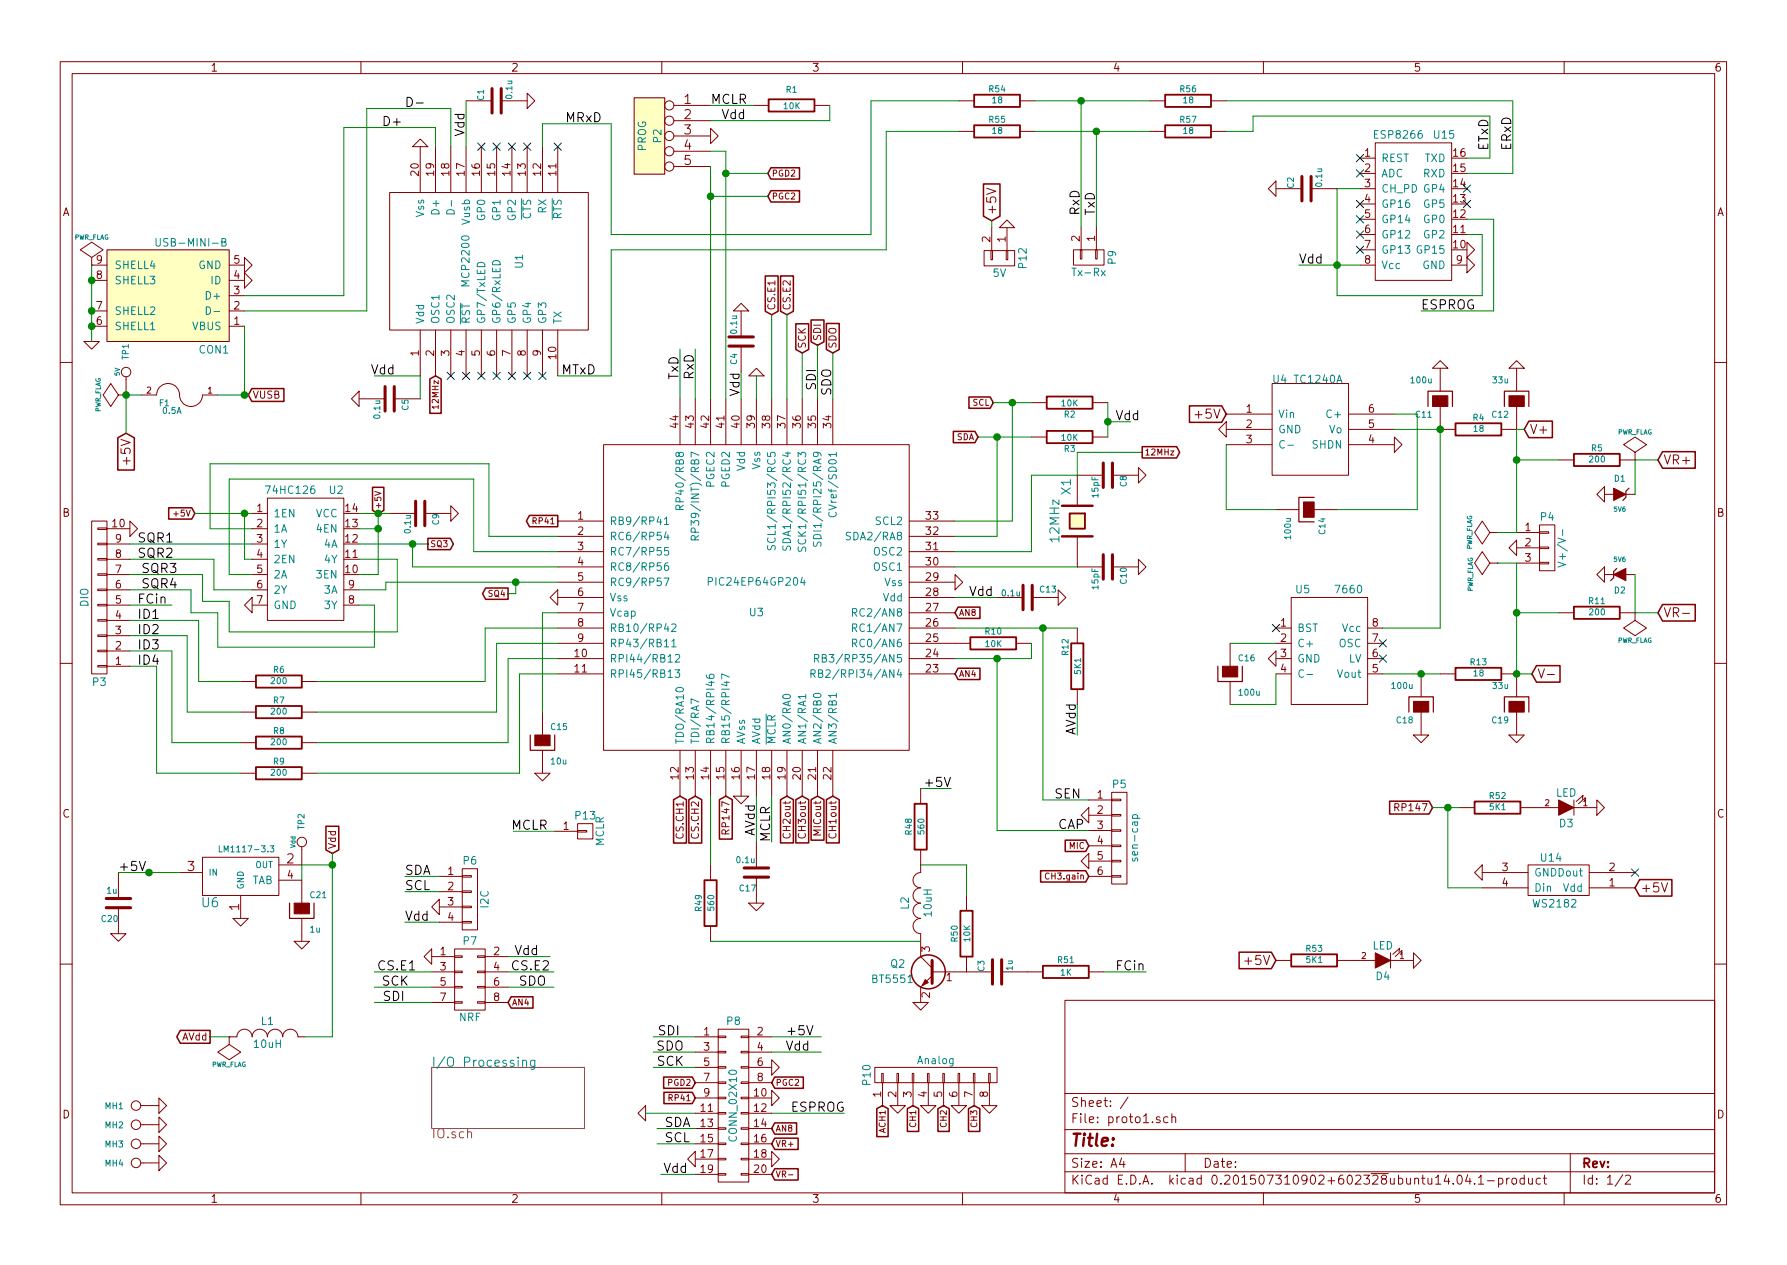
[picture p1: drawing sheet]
<svg xmlns="http://www.w3.org/2000/svg" width="297mm" height="210mm" viewBox="0 0 297 210" stroke-linecap="round" stroke-linejoin="round" font-family="sans-serif">
<defs><g id="words">
<text font-size="2.8" fill="#840000" x="178" y="190.5">Title:</text>
<g font-size="2.1" fill="#840000">
<text x="113.7" y="17.3">1</text>
<text x="113.7" y="19.8">2</text>
<text x="113.7" y="22.3">3</text>
<text x="113.7" y="24.9">4</text>
<text x="113.7" y="27.4">5</text>
<text x="165.6" y="35.8" transform="rotate(-90 165.6 35.8)">+5V</text>
<text x="199.1" y="69.6">+5V</text>
<text x="21.7" y="76.8" transform="rotate(-90 21.7 76.8)">+5V</text>
<text x="254.3" y="72.1">V+</text>
<text x="276.5" y="77.2">VR+</text>
<text x="276.5" y="102.6">VR-</text>
<text x="47.7" y="143.5">2</text>
<text x="31.2" y="144.8">3</text>
<text x="272.7" y="148.3">+5V</text>
<text x="39.8" y="151.3" transform="rotate(-90 39.8 151.3)">1</text>
<text x="207.3" y="160.4">+5V</text>
<text x="178" y="184">Sheet: /</text>
<text x="178" y="186.7">File: proto1.sch</text>
<text x="178" y="196.9">KiCad E.D.A. kicad 0.201507310902+602328ubuntu14.04.1-product</text>
<text x="178" y="194.1">Size: A4</text>
<text x="200" y="194.1">Date:</text>
<text x="263" y="194.1">Rev:</text>
<text x="263" y="196.9">Id: 1/2</text>
</g>
<g font-size="2.1">
<text x="118.1" y="17.3">MCLR</text>
<text x="63.5" y="20.9">D+</text>
<text x="77.2" y="22.7" transform="rotate(-90 77.2 22.7)">Vdd</text>
<text x="94" y="20.3">MRxD</text>
<text x="119.9" y="19.8">Vdd</text>
<text x="247.4" y="25" transform="rotate(-90 247.4 25)">ETxD</text>
<text x="251.2" y="25" transform="rotate(-90 251.2 25)">ERxD</text>
<text x="179.5" y="35.8" transform="rotate(-90 179.5 35.8)">RxD</text>
<text x="182" y="35.8" transform="rotate(-90 182 35.8)">TxD</text>
<text x="215.9" y="43.8">Vdd</text>
<text x="236.2" y="51.4">ESPROG</text>
<text x="61.6" y="62.2">Vdd</text>
<text x="93.3" y="62.2">MTxD</text>
<text x="112.8" y="63.1" transform="rotate(-90 112.8 63.1)">TxD</text>
<text x="115.3" y="63.1" transform="rotate(-90 115.3 63.1)">RxD</text>
<text x="122.9" y="65.9" transform="rotate(-90 122.9 65.9)">Vdd</text>
<text x="135.6" y="64.7" transform="rotate(-90 135.6 64.7)">SDI</text>
<text x="138.2" y="65.8" transform="rotate(-90 138.2 65.8)">SDO</text>
<text x="185.4" y="69.8">Vdd</text>
<text x="22.9" y="90.2">SQR1</text>
<text x="22.9" y="92.7">SQR2</text>
<text x="23.5" y="95.2">SQR3</text>
<text x="22.9" y="100.3">FCin</text>
<text x="23.5" y="97.8">SQR4</text>
<text x="161.1" y="99.1">Vdd</text>
<text x="22.9" y="102.9">ID1</text>
<text x="22.9" y="105.4">ID2</text>
<text x="22.9" y="107.9">ID3</text>
<text x="22.9" y="110.5">ID4</text>
<text x="178.8" y="122.2" transform="rotate(-90 178.8 122.2)">AVdd</text>
<text x="154.3" y="130.8">+5V</text>
<text x="84.9" y="137.9">MCLR</text>
<text x="175.3" y="132.7">SEN</text>
<text x="175.9" y="137.8">CAP</text>
<text x="125.5" y="139.1" transform="rotate(-90 125.5 139.1)">AVdd</text>
<text x="128" y="139.9" transform="rotate(-90 128 139.9)">MCLR</text>
<text x="19.7" y="144.8">+5V</text>
<text x="67.3" y="145.4">SDA</text>
<text x="67.3" y="147.9">SCL</text>
<text x="67.3" y="153">Vdd</text>
<text x="63.1" y="161.3">CS.E1</text>
<text x="85.3" y="161.3">CS.E2</text>
<text x="85.5" y="158.7">Vdd</text>
<text x="185.4" y="161.3">FCin</text>
<text x="63.5" y="163.8">SCK</text>
<text x="63.8" y="166.4">SDI</text>
<text x="86.2" y="163.8">SDO</text>
<text x="109.5" y="172.1">SDI</text>
<text x="131.4" y="172.1">+5V</text>
<text x="109.1" y="174.6">SDO</text>
<text x="109.2" y="177.2">SCK</text>
<text x="130.6" y="174.6">Vdd</text>
<text x="131.4" y="184.8">ESPROG</text>
<text x="110.5" y="187.3">SDA</text>
<text x="110.5" y="189.9">SCL</text>
<text x="110.3" y="194.9">Vdd</text>
</g>
<g font-size="2.1" fill="#008484">
<text x="178" y="82.2" transform="rotate(-90 178 82.2)">X1</text>
<text x="176.1" y="90" transform="rotate(-90 176.1 90)">12MHz</text>
<text x="33.6" y="150.8">U6</text>
<text x="71.8" y="177.3">I/O Processing</text>
</g>
<text font-size="2.1" fill="#848400" x="71.8" y="189.2">IO.sch</text>
<g font-size="1.8" fill="#840000">
<text x="35" y="11.9">1</text>
<text x="85" y="11.9">2</text>
<text x="135" y="11.9">3</text>
<text x="185" y="11.9">4</text>
<text x="235" y="11.9">5</text>
<text x="285" y="11.9">6</text>
<text x="69.6" y="29.2" transform="rotate(-90 69.6 29.2)">20</text>
<text x="72.1" y="29.2" transform="rotate(-90 72.1 29.2)">19</text>
<text x="74.7" y="29.2" transform="rotate(-90 74.7 29.2)">18</text>
<text x="77.2" y="29.2" transform="rotate(-90 77.2 29.2)">17</text>
<text x="79.8" y="29.2" transform="rotate(-90 79.8 29.2)">16</text>
<text x="82.3" y="29.2" transform="rotate(-90 82.3 29.2)">15</text>
<text x="84.8" y="29.2" transform="rotate(-90 84.8 29.2)">14</text>
<text x="87.4" y="29.2" transform="rotate(-90 87.4 29.2)">13</text>
<text x="89.9" y="29.2" transform="rotate(-90 89.9 29.2)">12</text>
<text x="92.5" y="29.2" transform="rotate(-90 92.5 29.2)">11</text>
<text x="226.8" y="26">1</text>
<text x="226.8" y="28.6">2</text>
<text x="241.6" y="28.6">15</text>
<text x="241.6" y="26">16</text>
<text x="10.4" y="35.9">A</text>
<text x="226.8" y="31.1">3</text>
<text x="226.8" y="33.6">4</text>
<text x="241.6" y="33.6">13</text>
<text x="241.6" y="31.1">14</text>
<text x="285.4" y="35.9">A</text>
<text x="164.6" y="40.2" transform="rotate(-90 164.6 40.2)">2</text>
<text x="167.1" y="40.2" transform="rotate(-90 167.1 40.2)">1</text>
<text x="179.5" y="40.1" transform="rotate(-90 179.5 40.1)">2</text>
<text x="182" y="40.1" transform="rotate(-90 182 40.1)">1</text>
<text x="226.8" y="36.2">5</text>
<text x="226.8" y="38.7">6</text>
<text x="226.8" y="41.3">7</text>
<text x="241.6" y="41.3">10</text>
<text x="241.6" y="38.7">11</text>
<text x="241.6" y="36.2">12</text>
<text x="16" y="46.3">8</text>
<text x="16" y="43.8">9</text>
<text x="38.9" y="46.3">4</text>
<text x="38.9" y="43.8">5</text>
<text x="226.8" y="43.8">8</text>
<text x="242.1" y="43.8">9</text>
<text x="16" y="54">6</text>
<text x="16" y="51.4">7</text>
<text x="38.9" y="54">1</text>
<text x="38.9" y="51.4">2</text>
<text x="38.9" y="48.9">3</text>
<text x="69.6" y="59.2" transform="rotate(-90 69.6 59.2)">1</text>
<text x="72.1" y="59.2" transform="rotate(-90 72.1 59.2)">2</text>
<text x="74.7" y="59.2" transform="rotate(-90 74.7 59.2)">3</text>
<text x="77.2" y="59.2" transform="rotate(-90 77.2 59.2)">4</text>
<text x="79.8" y="59.2" transform="rotate(-90 79.8 59.2)">5</text>
<text x="82.3" y="59.2" transform="rotate(-90 82.3 59.2)">6</text>
<text x="84.8" y="59.2" transform="rotate(-90 84.8 59.2)">7</text>
<text x="87.4" y="59.2" transform="rotate(-90 87.4 59.2)">8</text>
<text x="89.9" y="59.2" transform="rotate(-90 89.9 59.2)">9</text>
<text x="92.5" y="59.6" transform="rotate(-90 92.5 59.6)">10</text>
<text x="112.8" y="71.1" transform="rotate(-90 112.8 71.1)">44</text>
<text x="115.3" y="71.1" transform="rotate(-90 115.3 71.1)">43</text>
<text x="117.9" y="71.1" transform="rotate(-90 117.9 71.1)">42</text>
<text x="120.4" y="71.1" transform="rotate(-90 120.4 71.1)">41</text>
<text x="122.9" y="71.1" transform="rotate(-90 122.9 71.1)">40</text>
<text x="125.5" y="71.1" transform="rotate(-90 125.5 71.1)">39</text>
<text x="128" y="71.1" transform="rotate(-90 128 71.1)">38</text>
<text x="130.6" y="71.1" transform="rotate(-90 130.6 71.1)">37</text>
<text x="133.1" y="71.1" transform="rotate(-90 133.1 71.1)">36</text>
<text x="135.6" y="71.1" transform="rotate(-90 135.6 71.1)">35</text>
<text x="138.2" y="71.1" transform="rotate(-90 138.2 71.1)">34</text>
<text x="207.2" y="68.6">1</text>
<text x="207.2" y="71.1">2</text>
<text x="227.5" y="71.1">5</text>
<text x="227.5" y="68.6">6</text>
<text x="207.2" y="73.7">3</text>
<text x="227.5" y="73.7">4</text>
<text x="10.4" y="85.9">B</text>
<text x="18.7" y="87.6">10</text>
<text x="42.7" y="85.1">1</text>
<text x="42.7" y="87.6">2</text>
<text x="57.5" y="87.6">13</text>
<text x="57.5" y="85.1">14</text>
<text x="96" y="86.4">1</text>
<text x="96" y="88.9">2</text>
<text x="154" y="88.9">32</text>
<text x="154" y="86.4">33</text>
<text x="253.5" y="88.3">1</text>
<text x="285.4" y="85.9">B</text>
<text x="19.2" y="95.2">7</text>
<text x="19.2" y="92.7">8</text>
<text x="19.2" y="90.2">9</text>
<text x="42.7" y="90.2">3</text>
<text x="42.7" y="92.7">4</text>
<text x="42.7" y="95.2">5</text>
<text x="57.5" y="95.2">10</text>
<text x="57.5" y="92.7">11</text>
<text x="57.5" y="90.2">12</text>
<text x="96" y="91.4">3</text>
<text x="96" y="94">4</text>
<text x="154" y="94">30</text>
<text x="154" y="91.4">31</text>
<text x="253.5" y="90.8">2</text>
<text x="253.5" y="93.3">3</text>
<text x="19.2" y="100.3">5</text>
<text x="19.2" y="97.8">6</text>
<text x="42.7" y="97.8">6</text>
<text x="42.7" y="100.3">7</text>
<text x="57.9" y="100.3">8</text>
<text x="57.9" y="97.8">9</text>
<text x="96" y="96.5">5</text>
<text x="96" y="99.1">6</text>
<text x="96" y="101.6">7</text>
<text x="154" y="101.6">27</text>
<text x="154" y="99.1">28</text>
<text x="154" y="96.5">29</text>
<text x="19.2" y="107.9">2</text>
<text x="19.2" y="105.4">3</text>
<text x="19.2" y="102.9">4</text>
<text x="96" y="104.1">8</text>
<text x="96" y="106.7">9</text>
<text x="154" y="106.7">25</text>
<text x="154" y="104.1">26</text>
<text x="212.9" y="104.1">1</text>
<text x="212.9" y="106.7">2</text>
<text x="228.1" y="106.7">7</text>
<text x="228.1" y="104.1">8</text>
<text x="19.2" y="110.5">1</text>
<text x="95.6" y="109.2">10</text>
<text x="95.6" y="111.8">11</text>
<text x="154" y="111.8">23</text>
<text x="154" y="109.2">24</text>
<text x="212.9" y="109.2">3</text>
<text x="212.9" y="111.8">4</text>
<text x="228.1" y="111.8">5</text>
<text x="228.1" y="109.2">6</text>
<text x="112.8" y="129.5" transform="rotate(-90 112.8 129.5)">12</text>
<text x="115.3" y="129.5" transform="rotate(-90 115.3 129.5)">13</text>
<text x="117.9" y="129.5" transform="rotate(-90 117.9 129.5)">14</text>
<text x="120.4" y="129.5" transform="rotate(-90 120.4 129.5)">15</text>
<text x="122.9" y="129.5" transform="rotate(-90 122.9 129.5)">16</text>
<text x="125.5" y="129.5" transform="rotate(-90 125.5 129.5)">17</text>
<text x="128" y="129.5" transform="rotate(-90 128 129.5)">18</text>
<text x="130.6" y="129.5" transform="rotate(-90 130.6 129.5)">19</text>
<text x="133.1" y="129.5" transform="rotate(-90 133.1 129.5)">20</text>
<text x="135.6" y="129.5" transform="rotate(-90 135.6 129.5)">21</text>
<text x="138.2" y="129.5" transform="rotate(-90 138.2 129.5)">22</text>
<text x="10.4" y="135.9">C</text>
<text x="93.6" y="137.9">1</text>
<text x="182.4" y="132.7">1</text>
<text x="182.4" y="135.2">2</text>
<text x="182.4" y="137.8">3</text>
<text x="285.4" y="135.9">C</text>
<text x="182.4" y="140.3">4</text>
<text x="182.4" y="142.9">5</text>
<text x="47.8" y="146">4</text>
<text x="74.4" y="145.4">1</text>
<text x="74.4" y="147.9">2</text>
<text x="182.4" y="145.4">6</text>
<text x="249.7" y="144.8">3</text>
<text x="249.7" y="147.3">4</text>
<text x="267.5" y="147.3">1</text>
<text x="267.5" y="144.8">2</text>
<text x="74.4" y="150.5">3</text>
<text x="74.4" y="153">4</text>
<text x="73.2" y="158.7">1</text>
<text x="73.2" y="161.3">3</text>
<text x="82.1" y="158.7">2</text>
<text x="82.1" y="161.3">4</text>
<text x="154.6" y="158.2" transform="rotate(-90 154.6 158.2)">3</text>
<text x="73.2" y="163.8">5</text>
<text x="73.2" y="166.4">7</text>
<text x="82.1" y="163.8">6</text>
<text x="82.1" y="166.4">8</text>
<text x="154.6" y="165.8" transform="rotate(-90 154.6 165.8)">2</text>
<text x="157.3" y="163.1">1</text>
<text x="117" y="172.1">1</text>
<text x="125.9" y="172.1">2</text>
<text x="117" y="174.6">3</text>
<text x="117" y="177.2">5</text>
<text x="117" y="179.7">7</text>
<text x="125.9" y="174.6">4</text>
<text x="125.9" y="177.2">6</text>
<text x="125.9" y="179.7">8</text>
<text x="10.4" y="185.9">D</text>
<text x="116.5" y="184.8">11</text>
<text x="117" y="182.2">9</text>
<text x="125.4" y="182.2">10</text>
<text x="125.4" y="184.8">12</text>
<text x="146.4" y="182.3" transform="rotate(-90 146.4 182.3)">1</text>
<text x="149" y="182.3" transform="rotate(-90 149 182.3)">2</text>
<text x="151.5" y="182.3" transform="rotate(-90 151.5 182.3)">3</text>
<text x="154.1" y="182.3" transform="rotate(-90 154.1 182.3)">4</text>
<text x="156.6" y="182.3" transform="rotate(-90 156.6 182.3)">5</text>
<text x="159.1" y="182.3" transform="rotate(-90 159.1 182.3)">6</text>
<text x="161.7" y="182.3" transform="rotate(-90 161.7 182.3)">7</text>
<text x="164.2" y="182.3" transform="rotate(-90 164.2 182.3)">8</text>
<text x="285.4" y="185.9">D</text>
<text x="116.5" y="187.3">13</text>
<text x="116.5" y="189.9">15</text>
<text x="125.4" y="187.3">14</text>
<text x="125.4" y="189.9">16</text>
<text x="116.5" y="192.4">17</text>
<text x="116.5" y="194.9">19</text>
<text x="125.4" y="194.9">20</text>
<text x="125.4" y="192.4">18</text>
<text x="35" y="199.9">1</text>
<text x="85" y="199.9">2</text>
<text x="135" y="199.9">3</text>
<text x="185" y="199.9">4</text>
<text x="235" y="199.9">5</text>
<text x="285" y="199.9">6</text>
</g>
<g font-size="1.8" fill="#008484">
<text x="109.9" y="23.7" transform="rotate(-90 109.9 23.7)">P2</text>
<text x="228.7" y="23">ESP8266</text>
<text x="238.4" y="23">U15</text>
<text x="107.4" y="25.2" transform="rotate(-90 107.4 25.2)">PROG</text>
<text x="229.6" y="26.9">REST</text>
<text x="229.6" y="29.5">ADC</text>
<text x="236.6" y="29.5">RXD</text>
<text x="236.8" y="26.9">TXD</text>
<text x="73" y="35.3" transform="rotate(-90 73 35.3)">D+</text>
<text x="90.8" y="35.5" transform="rotate(-90 90.8 35.5)">RX</text>
<text x="229.6" y="32">CH_PD GP4</text>
<text x="229.6" y="34.5">GP16</text>
<text x="236.8" y="34.5">GP5</text>
<text x="26.8" y="41">USB-MINI-B</text>
<text x="70.5" y="36.2" transform="rotate(-90 70.5 36.2)">Vss</text>
<text x="78.1" y="37.3" transform="rotate(-90 78.1 37.3)">Vusb</text>
<text x="80.6" y="36.5" transform="rotate(-90 80.6 36.5)">GP0</text>
<text x="83.2" y="36.5" transform="rotate(-90 83.2 36.5)">GP1</text>
<text x="85.7" y="36.5" transform="rotate(-90 85.7 36.5)">GP2</text>
<text x="88.3" y="36.5" transform="rotate(-90 88.3 36.5)">CTS</text>
<text x="93.3" y="36.5" transform="rotate(-90 93.3 36.5)">RTS</text>
<text x="229.6" y="37.1">GP14</text>
<text x="229.6" y="39.6">GP12</text>
<text x="236.8" y="39.6">GP2</text>
<text x="236.8" y="37.1">GP0</text>
<text x="19" y="47.2">SHELL3</text>
<text x="19" y="44.7">SHELL4</text>
<text x="32.9" y="44.7">GND</text>
<text x="35.1" y="47.2">ID</text>
<text x="78" y="47.3" transform="rotate(-90 78 47.3)">MCP2200</text>
<text x="86.9" y="44.5" transform="rotate(-90 86.9 44.5)">U1</text>
<text x="165" y="46">5V</text>
<text x="170.6" y="44.5" transform="rotate(-90 170.6 44.5)">P12</text>
<text x="178.5" y="45.9">Tx-Rx</text>
<text x="185.5" y="43.9" transform="rotate(-90 185.5 43.9)">P9</text>
<text x="229.6" y="42.2">GP13</text>
<text x="229.6" y="44.7">Vcc</text>
<text x="235.8" y="42.2">GP15</text>
<text x="236.3" y="44.7">GND</text>
<text x="19" y="52.3">SHELL2</text>
<text x="34.5" y="49.8">D+</text>
<text x="70.5" y="53.8" transform="rotate(-90 70.5 53.8)">Vdd</text>
<text x="73" y="53.8" transform="rotate(-90 73 53.8)">OSC1</text>
<text x="75.6" y="53.8" transform="rotate(-90 75.6 53.8)">OSC2</text>
<text x="78.1" y="53.8" transform="rotate(-90 78.1 53.8)">RST</text>
<text x="80.6" y="53.8" transform="rotate(-90 80.6 53.8)">GP7/TxLED</text>
<text x="83.2" y="53.8" transform="rotate(-90 83.2 53.8)">GP6/RxLED</text>
<text x="85.7" y="53.8" transform="rotate(-90 85.7 53.8)">GP5</text>
<text x="88.3" y="53.8" transform="rotate(-90 88.3 53.8)">GP4</text>
<text x="90.8" y="53.8" transform="rotate(-90 90.8 53.8)">GP3</text>
<text x="93.3" y="53.8" transform="rotate(-90 93.3 53.8)">TX</text>
<text x="19" y="54.9">SHELL1</text>
<text x="31.9" y="54.9">VBUS</text>
<text x="33.1" y="58.7">CON1</text>
<text x="211.6" y="63.7">U4</text>
<text x="215.3" y="63.7">TC1240A</text>
<text x="212.5" y="69.5">Vin</text>
<text x="220.8" y="69.5">C+</text>
<text x="212.5" y="72">GND</text>
<text x="218.1" y="74.5">SHDN</text>
<text x="220.9" y="72">Vo</text>
<text x="44.5" y="82.1">74HC126</text>
<text x="54.8" y="82.1">U2</text>
<text x="113.7" y="83.4" transform="rotate(-90 113.7 83.4)">RP40/RB8</text>
<text x="118.7" y="80.9" transform="rotate(-90 118.7 80.9)">PGEC2</text>
<text x="121.3" y="80.9" transform="rotate(-90 121.3 80.9)">PGED2</text>
<text x="123.8" y="78.3" transform="rotate(-90 123.8 78.3)">Vdd</text>
<text x="126.4" y="78.1" transform="rotate(-90 126.4 78.1)">Vss</text>
<text x="45.5" y="86">1EN</text>
<text x="45.5" y="88.5">1A</text>
<text x="52.4" y="86">VCC</text>
<text x="52.7" y="88.5">4EN</text>
<text x="101.3" y="87.2">RB9/RP41</text>
<text x="101.3" y="89.8">RC6/RP54</text>
<text x="116.2" y="87.3" transform="rotate(-90 116.2 87.3)">RP39/INT)/RB7</text>
<text x="128.9" y="88.9" transform="rotate(-90 128.9 88.9)">SCL1/RPI53/RC5</text>
<text x="131.4" y="89.1" transform="rotate(-90 131.4 89.1)">SDA1/RPI52/RC4</text>
<text x="134" y="89.1" transform="rotate(-90 134 89.1)">SCK1/RPI51/RC3</text>
<text x="136.5" y="88.3" transform="rotate(-90 136.5 88.3)">SDI1/RPI25/RA9</text>
<text x="139.1" y="84.6" transform="rotate(-90 139.1 84.6)">CVref/SD01</text>
<text x="141.4" y="89.8">SDA2/RA8</text>
<text x="145.6" y="87.2">SCL2</text>
<text x="256.1" y="86.5">P4</text>
<text x="45.5" y="91.1">1Y</text>
<text x="45.5" y="93.6">2EN</text>
<text x="53.9" y="91.1">4A</text>
<text x="54" y="93.6">4Y</text>
<text x="101.3" y="92.3">RC7/RP55</text>
<text x="101.3" y="94.9">RC8/RP56</text>
<text x="145.3" y="94.9">OSC1</text>
<text x="145.3" y="92.3">OSC2</text>
<text x="260.3" y="93.3" transform="rotate(-90 260.3 93.3)">V+/V-</text>
<text x="14.7" y="100.9" transform="rotate(-90 14.7 100.9)">DIO</text>
<text x="45.5" y="96.1">2A</text>
<text x="45.5" y="98.7">2Y</text>
<text x="45.5" y="101.2">GND</text>
<text x="52.7" y="96.1">3EN</text>
<text x="53.9" y="98.7">3A</text>
<text x="54" y="101.2">3Y</text>
<text x="101.3" y="97.4">RC9/RP57</text>
<text x="101.3" y="99.9">Vss</text>
<text x="118.4" y="97.3">PIC24EP64GP204</text>
<text x="146.8" y="99.9">Vdd</text>
<text x="147" y="97.4">Vss</text>
<text x="215.4" y="98.6">U5</text>
<text x="222.2" y="98.6">7660</text>
<text x="101.3" y="102.5">Vcap</text>
<text x="101.3" y="105">RB10/RP42</text>
<text x="101.3" y="107.6">RP43/RB11</text>
<text x="124.6" y="102.4">U3</text>
<text x="142.5" y="107.6">RC0/AN6</text>
<text x="142.5" y="105">RC1/AN7</text>
<text x="142.5" y="102.5">RC2/AN8</text>
<text x="215.6" y="105">BST</text>
<text x="215.6" y="107.6">C+</text>
<text x="222.5" y="107.6">OSC</text>
<text x="223.2" y="105">Vcc</text>
<text x="15.4" y="114">P3</text>
<text x="101.3" y="110.1">RPI44/RB12</text>
<text x="101.3" y="112.6">RPI45/RB13</text>
<text x="137.1" y="112.6">RB2/RPI34/AN4</text>
<text x="137.6" y="110.1">RB3/RP35/AN5</text>
<text x="215.6" y="110.1">GND</text>
<text x="222.4" y="112.6">Vout</text>
<text x="224.1" y="110.1">LV</text>
<text x="113.7" y="123.7" transform="rotate(-90 113.7 123.7)">TDO/RA10</text>
<text x="116.2" y="123.7" transform="rotate(-90 116.2 123.7)">TDI/RA7</text>
<text x="118.7" y="123.7" transform="rotate(-90 118.7 123.7)">RB14/RPI46</text>
<text x="121.3" y="123.7" transform="rotate(-90 121.3 123.7)">RB15/RPI47</text>
<text x="123.8" y="123.7" transform="rotate(-90 123.8 123.7)">AVss</text>
<text x="126.4" y="123.7" transform="rotate(-90 126.4 123.7)">AVdd</text>
<text x="128.9" y="123.7" transform="rotate(-90 128.9 123.7)">MCLR</text>
<text x="131.4" y="123.7" transform="rotate(-90 131.4 123.7)">AN0/RA0</text>
<text x="134" y="123.7" transform="rotate(-90 134 123.7)">AN1/RA1</text>
<text x="136.5" y="123.7" transform="rotate(-90 136.5 123.7)">AN2/RB0</text>
<text x="139.1" y="123.7" transform="rotate(-90 139.1 123.7)">AN3/RB1</text>
<text x="185" y="131">P5</text>
<text x="95.7" y="136.2">P13</text>
<text x="258.6" y="132.4">LED</text>
<text x="259.2" y="137.5">D3</text>
<text x="77" y="143.7">P6</text>
<text x="100.4" y="140.7" transform="rotate(-90 100.4 140.7)">MCLR</text>
<text x="189.2" y="142.6" transform="rotate(-90 189.2 142.6)">sen-cap</text>
<text x="256.2" y="143.2">U14</text>
<text x="41.7" y="146.9">TAB</text>
<text x="255" y="145.7">GNDDout</text>
<text x="255" y="148.2">Din</text>
<text x="259.8" y="148.2">Vdd</text>
<text x="81.2" y="150.8" transform="rotate(-90 81.2 150.8)">I2C</text>
<text x="151.1" y="151.1" transform="rotate(-90 151.1 151.1)">L2</text>
<text x="154.9" y="152.2" transform="rotate(-90 154.9 152.2)">10uH</text>
<text x="255" y="150.8">WS2182</text>
<text x="77" y="157">P7</text>
<text x="148.1" y="160.8">Q2</text>
<text x="228.1" y="157.8">LED</text>
<text x="145.2" y="163.4">BT5551</text>
<text x="228.8" y="162.9">D4</text>
<text x="43.4" y="170.4">L1</text>
<text x="76.3" y="169.7">NRF</text>
<text x="120.9" y="170.4">P8</text>
<text x="42.3" y="174.2">10uH</text>
<text x="152.6" y="176.9">Analog</text>
<text x="144.7" y="180.3" transform="rotate(-90 144.7 180.3)">P10</text>
<text x="122.5" y="189.4" transform="rotate(-90 122.5 189.4)">CONN_02X10</text>
</g>
<g font-size="1.7" fill="#840000">
<text x="128.9" y="51.6" transform="rotate(-90 128.9 51.6)">CS.E1</text>
<text x="131.4" y="51.6" transform="rotate(-90 131.4 51.6)">CS.E2</text>
<text x="133.9" y="57.9" transform="rotate(-90 133.9 57.9)">SCK</text>
<text x="136.5" y="56.7" transform="rotate(-90 136.5 56.7)">SDI</text>
<text x="139" y="57.9" transform="rotate(-90 139 57.9)">SDO</text>
<text x="42" y="66.2">VUSB</text>
<text x="232.3" y="134.8">RP147</text>
<text x="55.8" y="141.1" transform="rotate(-90 55.8 141.1)">Vdd</text>
<text x="113.6" y="139.2" transform="rotate(-90 113.6 139.2)">CS.CH1</text>
<text x="116.2" y="139.2" transform="rotate(-90 116.2 139.2)">CS.CH2</text>
<text x="121.2" y="138.1" transform="rotate(-90 121.2 138.1)">RP147</text>
<text x="131.4" y="139" transform="rotate(-90 131.4 139)">CH2out</text>
<text x="133.9" y="139" transform="rotate(-90 133.9 139)">CH3out</text>
<text x="136.5" y="138.7" transform="rotate(-90 136.5 138.7)">MICout</text>
<text x="139" y="139" transform="rotate(-90 139 139)">CH1out</text>
<text x="30.2" y="172.9">AVdd</text>
</g>
<g font-size="1.4" fill="#008484">
<text x="80.4" y="16.7" transform="rotate(-90 80.4 16.7)">C1</text>
<text x="85.1" y="16.3" transform="rotate(-90 85.1 16.3)">0.1u</text>
<text x="130.7" y="15.4">R1</text>
<text x="164.4" y="15.3">R54</text>
<text x="165" y="17.2">18</text>
<text x="196.2" y="15.3">R56</text>
<text x="196.7" y="17.2">18</text>
<text x="130.3" y="18.1">10K</text>
<text x="164.4" y="20.4">R55</text>
<text x="165" y="22.2">18</text>
<text x="196.2" y="20.4">R57</text>
<text x="196.7" y="22.2">18</text>
<text x="215.1" y="31.3" transform="rotate(-90 215.1 31.3)">C2</text>
<text x="219.8" y="30.9" transform="rotate(-90 219.8 30.9)">0.1u</text>
<text x="21.4" y="59.7" transform="rotate(-90 21.4 59.7)">TP1</text>
<text x="122.5" y="55.4" transform="rotate(-90 122.5 55.4)">0.1u</text>
<text x="122.5" y="60.5" transform="rotate(-90 122.5 60.5)">C4</text>
<text x="234.6" y="63.7">100u</text>
<text x="248.2" y="63.7">33u</text>
<text x="26.5" y="67.5">F1</text>
<text x="27.1" y="68.8">0.5A</text>
<text x="63.2" y="69.5" transform="rotate(-90 63.2 69.5)">0.1u</text>
<text x="67.9" y="68.2" transform="rotate(-90 67.9 68.2)">C5</text>
<text x="176.5" y="67.5">10K</text>
<text x="176.9" y="69.4">R2</text>
<text x="235.4" y="69.4">C11</text>
<text x="244.9" y="69.9">R4</text>
<text x="245" y="71.8">18</text>
<text x="248.1" y="69.4">C12</text>
<text x="176.5" y="73.2">10K</text>
<text x="176.9" y="75.1">R3</text>
<text x="264.3" y="76.9">200</text>
<text x="264.5" y="75">R5</text>
<text x="182.6" y="82.6" transform="rotate(-90 182.6 82.6)">15pF</text>
<text x="187.3" y="80.9" transform="rotate(-90 187.3 80.9)">C8</text>
<text x="268.4" y="80.1">D1</text>
<text x="68.3" y="88.5" transform="rotate(-90 68.3 88.5)">0.1u</text>
<text x="73" y="87.2" transform="rotate(-90 73 87.2)">C9</text>
<text x="214.6" y="89.5" transform="rotate(-90 214.6 89.5)">100u</text>
<text x="220.3" y="88.7" transform="rotate(-90 220.3 88.7)">C14</text>
<text x="166.6" y="99.1">0.1u</text>
<text x="172.9" y="98.5">C13</text>
<text x="182.6" y="97.9" transform="rotate(-90 182.6 97.9)">15pF</text>
<text x="187.3" y="97" transform="rotate(-90 187.3 97)">C10</text>
<text x="264.1" y="100.4">R11</text>
<text x="268.4" y="98.6">D2</text>
<text x="163.8" y="105.5">R10</text>
<text x="163.8" y="107.5">10K</text>
<text x="264.3" y="102.3">200</text>
<text x="45.2" y="113.7">200</text>
<text x="45.5" y="111.8">R6</text>
<text x="177.6" y="108.9" transform="rotate(-90 177.6 108.9)">R12</text>
<text x="179.7" y="112" transform="rotate(-90 179.7 112)">5K1</text>
<text x="205.9" y="109.9">C16</text>
<text x="244.4" y="110.6">R13</text>
<text x="245" y="112.4">18</text>
<text x="45.2" y="118.8">200</text>
<text x="45.5" y="116.9">R7</text>
<text x="206" y="115.6">100u</text>
<text x="231.4" y="114.5">100u</text>
<text x="248.2" y="114.5">33u</text>
<text x="45.2" y="123.8">200</text>
<text x="45.5" y="122">R8</text>
<text x="91.6" y="121.3">C15</text>
<text x="232.2" y="120.2">C18</text>
<text x="248.1" y="120.2">C19</text>
<text x="45.2" y="128.9">200</text>
<text x="45.5" y="127.1">R9</text>
<text x="91.6" y="127">10u</text>
<text x="50.6" y="137.8" transform="rotate(-90 50.6 137.8)">TP2</text>
<text x="247.6" y="132.8">R52</text>
<text x="247.6" y="134.6">5K1</text>
<text x="37.1" y="141.7">LM1117-3.3</text>
<text x="122.5" y="143.5">0.1u</text>
<text x="151.6" y="138.7" transform="rotate(-90 151.6 138.7)">R48</text>
<text x="153.6" y="138.6" transform="rotate(-90 153.6 138.6)">560</text>
<text x="17.8" y="148.5">1u</text>
<text x="34.7" y="145.5">IN</text>
<text x="40.5" y="147.8" transform="rotate(-90 40.5 147.8)">GND</text>
<text x="42.3" y="144.3">OUT</text>
<text x="51.6" y="149.3">C21</text>
<text x="123" y="148.2">C17</text>
<text x="16.9" y="153.2">C20</text>
<text x="51.6" y="155">1u</text>
<text x="116.6" y="151.4" transform="rotate(-90 116.6 151.4)">R49</text>
<text x="118.7" y="151.3" transform="rotate(-90 118.7 151.3)">560</text>
<text x="159.2" y="156.5" transform="rotate(-90 159.2 156.5)">R50</text>
<text x="161.3" y="156.5" transform="rotate(-90 161.3 156.5)">10K</text>
<text x="163.6" y="161.4" transform="rotate(-90 163.6 161.4)">C3</text>
<text x="168.3" y="161.3" transform="rotate(-90 168.3 161.3)">1u</text>
<text x="175.9" y="160.1">R51</text>
<text x="217.1" y="158.2">R53</text>
<text x="217.2" y="160">5K1</text>
<text x="176.3" y="162.1">1K</text>
<text x="17.5" y="184.3">MH1</text>
<text x="17.5" y="187.5">MH2</text>
<text x="17.5" y="190.7">MH3</text>
<text x="17.5" y="193.9">MH4</text>
</g>
<g font-size="1.4" fill="#840000">
<text x="128.3" y="29.3">PGD2</text>
<text x="128.3" y="33.1">PGC2</text>
<text x="24.4" y="65.4">2</text>
<text x="34.5" y="65.4">1</text>
<text x="72.9" y="67.6" transform="rotate(-90 72.9 67.6)">12MHz</text>
<text x="161.6" y="67.4">SCL</text>
<text x="158.9" y="73.1">SDA</text>
<text x="190.3" y="75.7">12MHz</text>
<text x="29.2" y="85.8">+5V</text>
<text x="63.4" y="84.7" transform="rotate(-90 63.4 84.7)">+5V</text>
<text x="88.8" y="87.1">RP41</text>
<text x="71.5" y="90.9">SQ3</text>
<text x="81.2" y="99.2">SQ4</text>
<text x="159.4" y="102.4">AN8</text>
<text x="159.4" y="112.5">AN4</text>
<text x="256.8" y="134">2</text>
<text x="263.1" y="134">1</text>
<text x="177.7" y="141.1">MIC</text>
<text x="174.2" y="146.2">CH3.gain</text>
<text x="226.3" y="159.4">2</text>
<text x="232.7" y="159.4">1</text>
<text x="85.1" y="167.1">AN4</text>
<text x="111" y="180.5">PGD2</text>
<text x="111.4" y="183">RP41</text>
<text x="128.9" y="180.5">PGC2</text>
<text x="128.9" y="188.1">AN8</text>
<text x="128.9" y="190.6">VR+</text>
<text x="147.2" y="188.3" transform="rotate(-90 147.2 188.3)">ACH1</text>
<text x="152.3" y="187.2" transform="rotate(-90 152.3 187.2)">CH1</text>
<text x="157.4" y="187.2" transform="rotate(-90 157.4 187.2)">CH2</text>
<text x="162.4" y="187.2" transform="rotate(-90 162.4 187.2)">CH3</text>
<text x="128.9" y="195.7">VR-</text>
</g>
<g font-size="1.1" fill="#008484">
<text x="12.3" y="39.8">PWR_FLAG</text>
<text x="19.9" y="62.5" transform="rotate(-90 19.9 62.5)">5V</text>
<text x="16.7" y="68.6" transform="rotate(-90 16.7 68.6)">PWR_FLAG</text>
<text x="268.8" y="72.2">PWR_FLAG</text>
<text x="268.3" y="85">5V6</text>
<text x="244.7" y="91.5" transform="rotate(-90 244.7 91.5)">PWR_FLAG</text>
<text x="268.3" y="93.4">5V6</text>
<text x="244.8" y="98.4" transform="rotate(-90 244.8 98.4)">PWR_FLAG</text>
<text x="268.8" y="106.8">PWR_FLAG</text>
<text x="49.1" y="140.9" transform="rotate(-90 49.1 140.9)">Vdd</text>
<text x="35.1" y="177.3">PWR_FLAG</text>
</g>
</g></defs>
<g fill="none" stroke="#840000" stroke-width=".17">
<path d="M10 10.3h277v189.9h-277zM12 12.2h273v186.1h-273zM60 10.3v1.9M77.5 16.8h4.3M83.3 16.8h4.3M87.6 15.5l1.3 1.3-1.3 1.2zM105.4 16.3h5.1v12.7h-5.1zM110 10.3v1.9M112 17.5h6.1M125.2 17.5h2.6M135.4 17.5h2.5M159.4 16.8h2.5"/>
<path d="M160 10.3v1.9M169.5 16.8h2.6M191.1 16.8h2.6M201.3 16.8h2.5M210 10.3v1.9M260 10.3v1.9M64.8 32h33v22.9h-33zM68.6 24.4l1.2-1.3 1.3 1.3zM69.8 24.4v7.6M72.4 24.4v7.6M74.9 24.4v7.6M77.5 24.4v7.6"/>
<path d="M80 24.4v7.6M82.5 24.4v7.6M85.1 24.4v7.6M87.6 24.4v7.6M90.2 24.4v7.6M92.7 24.4v7.6M112 20.1h6.1M112 22.6h6.1M112 25.1h6.1M112 27.7h6.1M118.1 21.3l1.3 1.3-1.3 1.3zM159.4 21.8h2.5"/>
<path d="M164.8 37.8v3.9M166.1 37.8l1.3-1.2 1.3 1.2zM167.4 37.8v3.9M169.5 21.8h2.6M179.7 37.7v3.8M182.2 37.7v3.8M191.1 21.8h2.6M201.3 21.8h2.5M210.8 31.4l1.3-1.3v2.5zM212.1 31.4h4.3M217.9 31.4h4.3M226.1 26.3h2.5"/>
<path d="M226.1 28.8h2.5M226.1 31.4h2.5M226.1 33.9h2.5M226.1 36.4h2.5M226.1 39h2.5M228.6 23.7h12.7v22.9h-12.7zM14 56.8h2.5l-1.3 1.2zM15.2 44.1h.1M15.2 42.8l1.9-1.3-1.9-1.2-1.9 1.2 1.9 1.3v1.3M15.2 44.1h2.6M15.2 54.2h2.6M15.2 51.7h2.6"/>
<path d="M15.2 46.6h2.6M17.8 41.5h20.3v15.3h-20.3zM38.1 44.1h2.5M38.1 54.2h2.5M38.1 51.7h2.5M38.1 49.1h2.5M38.1 46.6h2.5M40.6 42.8l1.3 1.3-1.3 1.2zM40.6 45.3l1.3 1.3-1.3 1.3zM69.8 54.9v7.6M72.4 54.9v7.6M74.9 54.9v7.6"/>
<path d="M77.5 54.9v7.6M80 54.9v7.6M82.5 54.9v7.6M85.1 54.9v7.6M87.6 54.9v7.6M90.2 54.9v7.6M92.7 54.9v7.6M121.9 51.7l1.3-1.3 1.3 1.3zM123.2 51.7v4.3M123.2 57.5v4.3M163.6 41.7h5.1v2.5h-5.1zM164.7 41.7h.3v1.5h-.3z"/>
<path d="M167.3 41.7h.2v1.5h-.2zM178.4 41.5h5.1v2.6h-5.1zM179.6 41.5h.2v1.5h-.2zM182.1 41.5h.3v1.5h-.3zM226.1 41.5h2.5M226.1 44.1h2.5M241.3 44.1h2.5M243.8 42.8l1.3 1.3-1.3 1.2zM243.8 40.3l1.3 1.2-1.3 1.3zM10 60.2h2M19.7 65.7l-1.3-2-1.3 2 1.3 1.9 1.3-1.9h1.3M21 65.7h.1"/>
<path d="M21 62.6v3.1M23.5 65.7h2.5a1.93 1.93 0 0 1 2.1-1.9 1.93 1.93 0 0 1 1.8 2.2 1.91 1.91 0 0 0 2 1.6 1.91 1.91 0 0 0 1.8-1.9h2.5M58.4 66.3l1.3-1.3v2.6zM59.7 66.3h4.3M65.5 66.3h4.3M100.3 73.9h50.8v50.8h-50.8zM113 66.3v7.6M115.6 66.3v7.6M118.1 66.3v7.6M120.6 66.3v7.6M123.2 66.3v7.6M124.5 62.5l1.2-1.3 1.3 1.3z"/>
<path d="M125.7 66.3v7.6M128.3 66.3v7.6M130.8 66.3v7.6M133.3 66.3v7.6M135.9 66.3v7.6M138.4 66.3v7.6M171.4 72.6h2.6M171.4 66.9h2.6M181.6 72.6h2.5M181.6 66.9h2.5M183.4 79h-4.3v5.1M184.9 79h4.3"/>
<path d="M189.2 77.7l1.3 1.3-1.3 1.3zM202.6 71.4l1.2-1.3v2.5zM203.8 68.8h7.7M203.8 71.4h7.7M203.8 73.9h7.7M211.5 63.7h12.7v15.3h-12.7zM224.2 68.8h7.6M224.2 71.4h7.6M224.2 73.9h7.6M231.8 72.6l1.2 1.3-1.2 1.3zM238.1 61.2l1.3-1.3 1.3 1.3zM239.4 67.6v3.8h2.5"/>
<path d="M239.4 61.2v3.8M250.8 61.2l1.3-1.3 1.3 1.3zM252.1 67.6v3.8h-2.5M252.1 61.2v3.8M259.1 76.4h2.5M269.2 76.4h2.6M271.8 76.4h.1M271.8 75.2l1.9-1.3-1.9-1.3-1.9 1.3 1.9 1.3v1.2M285 60.2h2M15.2 86.6h2.6v25.4h-2.6zM16.3 87.8h1.5v.2h-1.5zM16.3 90.3h1.5v.2h-1.5z"/>
<path d="M16.3 92.8h1.5v.3h-1.5zM16.3 95.4h1.5v.2h-1.5zM16.3 97.9h1.5v.3h-1.5zM17.8 98h3.8M17.8 95.5h3.8M17.8 93h3.8M17.8 90.4h3.8M17.8 87.9h3.8M21.6 86.6l1.3 1.3-1.3 1.2zM41.9 85.3h2.5M41.9 98h2.5M41.9 95.5h2.5"/>
<path d="M41.9 93h2.5M41.9 90.4h2.5M41.9 87.9h2.5M44.4 82.8h12.7v20.3h-12.7zM57.1 98h2.6M64.8 85.3h4.3M70.6 85.3h4.3M74.9 84.1l1.3 1.2-1.3 1.3zM91.4 99.3l1.3-1.3v2.6zM92.7 99.3h7.6M92.7 86.6h7.6M92.7 89.1h7.6"/>
<path d="M92.7 91.7h7.6M92.7 94.2h7.6M92.7 96.8h7.6M151.1 99.3h7.6M151.1 86.6h7.6M151.1 89.1h7.6M151.1 91.7h7.6M151.1 94.2h7.6M151.1 96.8h7.6M158.7 95.5l1.3 1.3-1.3 1.2zM165.7 99.3h4.4M171.6 99.3h4.3"/>
<path d="M175.9 98l1.3 1.3-1.3 1.3zM179.1 89.1v5.1h4.3M184.9 94.2h4.3M189.2 93l1.3 1.2-1.3 1.3zM212.1 84.7h3.8M214.6 99.3h12.7v17.8h-12.7zM218.4 84.7h3.8M247.6 88.5l-1.2-1.9-1.3 1.9 1.3 1.9 1.2-1.9h1.3M247.6 93.6l-1.2-1.9-1.3 1.9 1.3 1.9 1.2-1.9h1.3M248.9 88.5h.1M248.9 93.6h.1M250.8 91.1l1.3-1.3v2.5z"/>
<path d="M252.1 88.5h3.8M252.1 91.1h3.8M252.1 93.6h3.8M255.9 93.5h1.5v.2h-1.5zM255.9 90.9h1.5v.3h-1.5zM255.9 88.4h1.5v.2h-1.5zM255.9 87.2h2.5v7.7h-2.5zM265.4 82.2l1.3-1.3v2.5zM265.4 95.5l1.3-1.3v2.6zM266.7 95.5h1.5M266.7 82.2h1.5M270.3 95.5h1.5"/>
<path d="M270.3 82.2h1.5M10 110.3h2M16.3 100.5h1.5v.2h-1.5zM16.3 103h1.5v.2h-1.5zM16.3 105.5h1.5v.3h-1.5zM16.3 108.1h1.5v.2h-1.5zM16.3 110.6h1.5v.3h-1.5zM17.8 110.7h3.8M17.8 108.2h3.8M17.8 105.7h3.8M17.8 103.1h3.8M17.8 100.6h3.8"/>
<path d="M40 118.4h2.5M40 113.3h2.5M40.6 100.6l1.3-1.3v2.5zM41.9 100.6h2.5M50.2 118.4h2.5M50.2 113.3h2.5M57.1 100.6h2.6M90.2 118.4v3.8M92.7 106.9h7.6M92.7 101.8h7.6M92.7 104.4h7.6M92.7 109.5h7.6"/>
<path d="M92.7 112h7.6M151.1 106.9h10.2M151.1 101.8h7.6M151.1 104.4h7.6M151.1 109.5h7.6M151.1 112h7.6M168.9 106.9h2.5M179.1 104.4v2.5M179.1 114.5v2.6M204.5 106.9v3.8M204.5 113.3v3.8M210.8 109.5l1.3-1.3v2.5z"/>
<path d="M212.1 106.9h2.5M212.1 104.4h2.5M212.1 109.5h2.5M212.1 112h2.5M227.3 106.9h2.6M227.3 104.4h2.6M227.3 109.5h2.6M227.3 112h2.6M236.2 112v3.8M236.2 118.4v3.8M239.4 112h2.5M249.6 112h2.5v3.8"/>
<path d="M252.1 118.4v3.8M255.7 111.2l.5 1.5 .5-1.5M257.2 112.1h1.2M259.1 101.8h2.5M269.2 101.8h2.6M271.8 101.8h.1M271.8 101.8v1.3l1.9 1.3-1.9 1.3-1.9-1.3 1.9-1.3M279.7 101.9h1.1M285 110.3h2M40 123.4h2.5M40 128.5h2.5M50.2 123.4h2.5"/>
<path d="M50.2 128.5h2.5M88.9 128.5h2.5l-1.2 1.3zM90.2 124.7v3.8M92.2 138.2h3.8M96 138h1.5v.3h-1.5zM96 136.9h2.6v2.5h-2.6zM113 124.7v7.6M115.6 124.7v7.6M118.1 124.7v7.6M120.6 138.6l-.1-.6h-.4l-.1 .6h1.2M120.6 124.7v7.6M121.9 132.3h2.6l-1.3 1.3z"/>
<path d="M123.2 124.7v7.6M125.7 124.7v7.6M125.7 139.9v4.4M128.3 124.7v7.6M130.8 124.7v7.6M133.3 124.7v7.6M135.9 124.7v7.6M138.4 124.7v7.6M153 131.1v2.5M179.7 135.5l1.3-1.3v2.6zM181 133h3.8M181 135.5h3.8"/>
<path d="M181 138h3.8M184.8 137.9h1.5v.3h-1.5zM184.8 135.4h1.5v.2h-1.5zM184.8 132.8h1.5v.3h-1.5zM184.8 131.7h2.5v15.2h-2.5zM231.9 134.2l.5-.1 .1-.4-.6-.1v1.2M234.9 122.2h2.6l-1.3 1.2zM242.6 134.2h2.5M250.8 122.2h2.6l-1.3 1.2zM252.7 134.2h6.4M261.6 133v2.5M261.6 134.2h3.8"/>
<path d="M263 132.8l.1-.6-1.1 1M263.4 133.2l.1-.6-1.1 1M265.4 133l1.3 1.2-1.3 1.3zM18.4 155.2h2.6l-1.3 1.3zM19.7 145v4.3M19.7 150.9v4.3M29.8 145h3.9M33.7 142.5h12.7v6.3h-12.7zM38.7 152.6h2.6l-1.3 1.3zM40 148.8v3.8M46.4 146.3h3.8v3.8M48.9 156.5h2.5l-1.2 1.2z"/>
<path d="M50.2 140.7v3.1h-3.8M50.2 152.6v3.9M70.5 159l1.3-1.3v2.6zM71.8 159h3.8M73 149.5v2.5l-1.2-1.3zM73 145.7h3.8M73 148.2h3.8M73 150.7h3.8M73 153.3h3.8M75.6 158.9h1.2v.2h-1.2zM75.6 157.7h5v10.2h-5zM76.8 153.2h1.6v.2h-1.6z"/>
<path d="M76.8 150.6h1.6v.3h-1.6zM76.8 148.1h1.6v.2h-1.6zM76.8 145.5h1.6v.3h-1.6zM76.8 144.4h2.6v10.2h-2.6zM79.4 158.9h1.2v.2h-1.2zM80.6 159h3.9M118.1 143.8v2.5M118.1 153.9v2.6M124.5 150.1h2.5l-1.3 1.3zM125.7 145.8v4.3M153 141.2v3.8a1.27 1.27 0 0 0-1.2 1.3 1.27 1.27 0 0 0 1.2 1.3 1.27 1.27 0 0 0-1.2 1.2 1.27 1.27 0 0 0 1.2 1.3 1.27 1.27 0 0 0-1.2 1.3 1.27 1.27 0 0 0 1.2 1.2 1.27 1.27 0 0 0-1.2 1.3 1.27 1.27 0 0 0 1.2 1.3v3.8l1.9 1.9M160.7 148.8v2.6"/>
<path d="M160.7 159v2.5M179.7 143.1l1.3-1.2v2.5zM181 145.7h3.8M181 140.6h3.8M181 143.1h3.8M184.8 145.5h1.5v.3h-1.5zM184.8 143h1.5v.3h-1.5zM184.8 140.5h1.5v.2h-1.5zM212.1 159.6h2.5M222.2 159.6h6.4M231.1 158.4v2.5M231.1 159.6h3.8"/>
<path d="M232.5 158.2l.2-.6-1.2 1M232.9 158.6l.1-.6-1.1 1M234.9 158.4l1.3 1.2-1.3 1.3zM245.1 145l1.3-1.2v2.5zM246.4 147.6h7.6M246.4 145h7.6M254 143.8h10.2v5h-10.2zM264.2 147.6h7.6M264.2 145h7.6M10 160.2h2M38.1 172.3h1.3a1.27 1.27 0 0 1 1.2-1.2 1.27 1.27 0 0 1 1.3 1.2 1.27 1.27 0 0 1 1.3-1.2 1.27 1.27 0 0 1 1.2 1.2 1.27 1.27 0 0 1 1.3-1.2 1.27 1.27 0 0 1 1.3 1.2 1.27 1.27 0 0 1 1.3-1.2 1.27 1.27 0 0 1 1.2 1.2h1.3M38.1 172.3h.1"/>
<path d="M38.1 172.3v1.3l1.9 1.3-1.9 1.2-1.9-1.2 1.9-1.3M71.8 161.5h3.8M71.8 164.1h3.8M71.8 166.6h3.8M75.6 166.5h1.2v.2h-1.2zM75.6 164h1.2v.2h-1.2zM75.6 161.4h1.2v.3h-1.2zM79.4 166.5h1.2v.2h-1.2zM79.4 164h1.2v.2h-1.2zM79.4 161.4h1.2v.3h-1.2zM80.6 161.5h3.9M80.6 164.1h3.9"/>
<path d="M80.6 166.6h3.9M115.6 172.3h3.8M115.6 174.9h3.8M115.6 177.4h3.8M115.6 180h3.8M119.4 179.8h1.2v.3h-1.2zM119.4 177.3h1.2v.2h-1.2zM119.4 174.7h1.2v.3h-1.2zM119.4 172.2h1.2v.3h-1.2zM119.4 171.1h5.1v25.4h-5.1zM123.2 179.8h1.3v.3h-1.3zM123.2 177.3h1.3v.2h-1.3z"/>
<path d="M123.2 174.7h1.3v.3h-1.3zM123.2 172.2h1.3v.3h-1.3zM124.5 172.3h3.8M124.5 174.9h3.8M124.5 177.4h3.8M124.5 180h3.8M128.3 176.1l1.2 1.3-1.2 1.3zM145.4 177.4h20.3v2.6h-20.3zM146.6 178.4h.2v1.6h-.2zM146.7 180v3.8M149.1 178.4h.3v1.6h-.3zM149.2 180v3.8"/>
<path d="M151.6 178.4h.3v1.6h-.3zM151.8 166.6h2.5l-1.3 1.3zM151.8 180v3.8M154.2 178.4h.2v1.6h-.2zM154.3 180v3.8M154.9 162.2l-1.9 1.9v2.5M154.9 161.5h10.1M156.7 178.4h.3v1.6h-.3zM156.8 180v3.8M159.3 178.4h.2v1.6h-.2zM159.4 180v3.8M161.8 178.4h.3v1.6h-.3z"/>
<path d="M161.9 180v3.8M164.3 178.4h.3v1.6h-.3zM164.5 180v3.8M166.5 161.5h6.9M177 166.3h108v32h-108zM181 161.5h2.5M285 160.2h2M23.4 183.8h3M23.4 186.9h3M23.4 190.1h3M23.4 193.3h3M26.4 182.5l1.3 1.3-1.3 1.2z"/>
<path d="M26.4 185.7l1.3 1.2-1.3 1.3zM26.4 188.8l1.3 1.3-1.3 1.3zM26.4 192l1.3 1.3-1.3 1.3zM60 198.3v1.9M106 185l1.3-1.2v2.5zM110 198.3v1.9M114.3 192.7l1.3-1.3v2.5zM115.6 190.1h3.8M115.6 182.5h3.8M115.6 195.2h3.8M115.6 185h3.8M115.6 187.6h3.8"/>
<path d="M115.6 192.7h3.8M119.4 195.1h1.2v.2h-1.2zM119.4 192.5h1.2v.3h-1.2zM119.4 190h1.2v.2h-1.2zM119.4 187.4h1.2v.3h-1.2zM119.4 184.9h1.2v.3h-1.2zM119.4 182.4h1.2v.2h-1.2zM123.2 195.1h1.3v.2h-1.3zM123.2 192.5h1.3v.3h-1.3zM123.2 190h1.3v.2h-1.3zM123.2 187.4h1.3v.3h-1.3zM123.2 184.9h1.3v.3h-1.3z"/>
<path d="M123.2 182.4h1.3v.2h-1.3zM124.5 190.1h3.8M124.5 182.5h3.8M124.5 195.2h3.8M124.5 185h3.8M124.5 187.6h3.8M124.5 192.7h3.8M128.3 181.2l1.2 1.3-1.2 1.3zM128.3 191.4l1.2 1.3-1.2 1.2zM131.1 195.3h.7M148 183.8h2.5l-1.3 1.2zM153 183.8h2.6l-1.3 1.2z"/>
<path d="M158.1 183.8h2.6l-1.3 1.2zM160 198.3v1.9M163.2 183.8h2.5l-1.2 1.2zM177 194.8h108M177 191.8h108M177 187.8h108M177 181.8h108M186.4 192.5l-.3 1h.9M186.8 193v1M187.5 182.3l-1.3 2M194.1 185.7l-.4-.1-.3 .3 .1 .6 .2 .1 .4-.1M194.8 185.7l.2-.1 .4 .1v.9"/>
<path d="M194.8 185.1v1.5M197 191.8v3M210 198.3v1.9M242.3 195.5l.4-.2a.94 .94 0 0 1 0 1.5 .79 .79 0 0 1-.4-1.3zM244 195.2l-.4 1.1h1M244.3 195.8v1M245.1 196.7v.1M245.7 195.8l.5-.5v1.5M245.7 196.8h.9M247.2 196.3h1.2M249.1 195.9l.4-.1 .3 .3v.4l-.1 .2h-.6M249.1 195.8v1.5"/>
<path d="M250.4 195.8v1M250.9 195.8l-.3 .1-.2 .2M251.4 196l.2-.2a.4 .4 0 0 1 .5 .3v.4a.41 .41 0 0 1-.4 .3 .41 .41 0 0 1-.4-.3zM253.4 195.9l-.5-.1-.2 .3v.6l.2 .1 .5-.1M253.4 195.3v1.5M254.1 195.8l.1 .9 .3 .1 .2-.1M254.7 195.8v1M256.1 195.9l-.5-.1-.3 .3 .1 .6 .2 .1 .5-.1M256.5 195.8h.6M256.7 195.3v1.3l.4 .2M260 198.3v1.9M261 191.8v6.5"/>
<path d="M269.7 195.2l-1.2 2M270.2 195.5l.2-.2 .5 .1a.37 .37 0 0 1 .1 .6l-.9 .8h.9"/>
<circle cx="111.3" cy="17.5" r=".76"/>
<circle cx="111.3" cy="27.7" r=".76"/>
<circle cx="111.3" cy="20.1" r=".76"/>
<circle cx="111.3" cy="22.6" r=".76"/>
<circle cx="111.3" cy="25.1" r=".76"/>
<circle cx="21" cy="61.8" r=".79"/>
<circle cx="50.2" cy="139.9" r=".79"/>
<circle cx="22.6" cy="190.1" r=".79"/>
<circle cx="22.6" cy="186.9" r=".79"/>
<circle cx="22.6" cy="193.3" r=".79"/>
<circle cx="22.6" cy="183.8" r=".79"/>
</g>
<g fill="none" stroke="#008484" stroke-width=".17">
<path d="M25.9 39.6v1.1l.3 .2h.2l.2-.2v-1.1M74.3 35.1a.69 .69 0 0 1 .8-.2 .69 .69 0 0 1 .4 .7h-1.3zM75 33.3v1M86.7 33v3.5M91.8 33v3.5M34.3 51a.64 .64 0 0 1 .7 .6 .64 .64 0 0 1-.7 .7zM35.6 51.8h.9M36.9 40.2l.6-.1v-.4l-.6-.1v1.3h.5l.1-.1 .1-.3-.3-.3M76.6 50.4v3.4M79.5 43.7a.67 .67 0 0 1 .8-.1 .67 .67 0 0 1 .3 .7h-1.3l.1-.5zM81.9 43.5a.69 .69 0 0 1 .8-.2 .69 .69 0 0 1 .4 .7h-1.2zM213.5 73.3a.5 .5 0 0 0-.6 0 .5 .5 0 0 0-.2 .6 .47 .47 0 0 0 .3 .5 .47 .47 0 0 0 .5 0"/>
<path d="M214 74h1M109.5 85.8l-.3 1h.8M110.4 96.1h.8l-.5 1.3M110.4 86.3l.4-.4v1.3M110.4 87.2h.8M110.7 88.4l-.3 .9h.8M111 93.5a.47 .47 0 0 0-.6 .6l.1 .6 .4 .1 .2-.1 .1-.4-.2-.2-.3-.1-.3 .3M111 88.9v.8M111.1 91h-.6l-.1 .6 .2-.1 .5 .1v.5l-.2 .2-.5-.2M113 84.7l-.1-.6-.5-.1-.1 .7h1.3M113.6 84l-.6 .4M115.5 89.7v-.6h-.5l-.1 .6h1.3"/>
<path d="M115.5 88.5v-.6l-.5-.1-.1 .7h1.3M116.2 89l-.7 .4M117.7 96.7l.6-.1 .1-.5-.7-.1v1.3M127.6 90.7v.5l.1 .1h.4l.2-.5 .3-.1 .3 .2-.1 .5M127.7 89.4a.5 .5 0 0 0 0 .6 .5 .5 0 0 0 .6 .2 .47 .47 0 0 0 .5-.3 .47 .47 0 0 0-.1-.5M130.2 90.7l-.1 .5 .3 .3 .3-.1 .2-.6h.4l.1 .2-.1 .5M130.3 89.6a.67 .67 0 0 1 .8-.1 .67 .67 0 0 1 .3 .7h-1.3l.1-.5zM132.7 90.9v.5l.1 .2h.3l.3-.5 .3-.2 .2 .3v.4M132.8 89.7a.5 .5 0 0 0 0 .6 .5 .5 0 0 0 .6 .1 .47 .47 0 0 0 .5-.2 .47 .47 0 0 0-.1-.5M133.4 95.9l-.3 .9h.8M133.7 96.4v.9M135.3 90.1l-.1 .5 .1 .1h.4l.2-.5 .3-.1 .3 .2-.1 .5"/>
<path d="M135.3 89a.69 .69 0 0 1 .7-.1 .69 .69 0 0 1 .5 .6h-1.3zM137.8 85.1a.5 .5 0 0 0 .1 .7 .5 .5 0 0 0 .6 .1 .47 .47 0 0 0 .4-.2 .47 .47 0 0 0 0-.6M141.4 88.5h-.5l-.2 .2 .1 .3 .5 .2v.4l-.2 .1h-.4M259 93.4l1.2 .4-1.2 .5M259.7 88v1M110.4 107.5h.8M111 110.1h.8M111 112.6h.8M111.7 103.8l.4-.1 .2 .1 .1 .3-.8 .9h.8M111.7 106.6l.3-.4v1.3M111.7 107.5h.7M112.2 111.3h.8l-.5 .5 .4 .1v.6l-.1 .1h-.4l-.2-.1"/>
<path d="M112.3 108.9l.5-.1 .1 .1 .1 .2-.8 1h.8M112.4 114.4a.76 .76 0 0 1 1.2 .3 .83 .83 0 0 1-1.3 0zM116.2 116.7l-1.3-.6v.9M117.4 112.2a.47 .47 0 0 0 .6 .6l.6-.1 .1-.4-.1-.2h-.5l-.1 .1-.1 .3 .2 .3M118.3 113.2v.8l-1-.3M120.8 113.2v.8l-.9-.3M121.2 112.5l-1.2-.5v.8M127.4 118.7v5M130.2 115.6a.76 .76 0 0 1 1.2 .2 .83 .83 0 0 1-1.3 0zM133.9 115.8h-1.2l.3 .3M133.9 115.4v.7M134.8 112l.6-.1 .1-.5-.7-.1v1.3"/>
<path d="M135.1 112l.4 .6M135.3 115.4a.76 .76 0 0 1 1.2 .3 .83 .83 0 0 1-1.3 0zM135.4 109.4h.6l.1-.5-.7-.1v1.3M135.7 109.4l.4 .7M136.1 111.9l.6-.1v-.4l-.6-.1v1.3h.5l.1-.1 .1-.3-.3-.3M136.7 109.4l.6-.1v-.4l-.6-.1v1.3h.5l.1-.2 .1-.3-.3-.2M139 115.6h-1.3l.4 .3M139 115.2v.7M141.7 106.9l.6-.1 .1-.5-.7-.1v1.3M141.7 104.4l.6-.1 .1-.5-.7-.1v1.3M141.7 101.8l.6-.1 .1-.4-.7-.1v1.2M142 106.9l.4 .6"/>
<path d="M142 104.4l.4 .6M142 101.8l.4 .6M216.7 111.4a.5 .5 0 0 0-.7 0 .5 .5 0 0 0-.1 .6 .47 .47 0 0 0 .2 .5 .47 .47 0 0 0 .6 0M217.2 112.1h1M188.3 136l-.1-.3 .3-.3 .5 .1v.5M36.4 140.6v1h.5M44.9 140.6h.6l-.3 .4 .3 .1v.4l-.2 .1-.4-.1M86.9 176.4v-.1a.36 .36 0 0 1 .6 .1v.8M86.9 176.2v1M88.9 176.2l-.1 1.4a.4 .4 0 0 1-.6 .1M88.9 176.3a.48 .48 0 0 0-.7 .1v.6a.48 .48 0 0 0 .7 .2"/>
</g>
<g fill="#ffffc2" stroke="#ffffc2" stroke-width=".17">
<path d="M105.4 16.3h5.1v12.7h-5.1z"/>
<path d="M17.8 41.5h20.3v15.3h-20.3z"/>
<path d="M177.8 85.3h2.5v2.6h-2.5z"/>
</g>
<g fill="none" stroke="#840000" stroke-width=".3">
<path d="M127.8 16.5h7.6v2h-7.6zM161.9 15.7h7.6v2.1h-7.6zM193.7 15.7h7.6v2.1h-7.6zM161.9 20.8h7.6v2.1h-7.6zM193.7 20.8h7.6v2.1h-7.6zM174 71.6h7.6v2.1h-7.6zM174 65.9h7.6v2h-7.6zM241.9 70.4h7.7v2h-7.7zM261.6 75.4h7.6v2.1h-7.6zM177.8 85.3h2.5v2.6h-2.5zM42.5 117.3h7.7v2.1h-7.7zM42.5 112.3h7.7v2h-7.7z"/>
<path d="M161.3 105.9h7.6v2h-7.6zM178.1 106.9h2v7.6h-2zM241.9 111h7.7v2h-7.7zM261.6 100.8h7.6v2.1h-7.6zM42.5 122.4h7.7v2.1h-7.7zM42.5 127.5h7.7v2h-7.7zM152 133.6h2.1v7.6h-2.1zM245.1 133.2h7.6v2h-7.6zM117.1 146.3h2v7.6h-2zM159.6 151.4h2.1v7.6h-2.1zM214.6 158.6h7.6v2h-7.6zM173.4 160.5h7.6v2.1h-7.6z"/>
</g>
<g fill="none" stroke="#840000" stroke-width=".51">
<path d="M81.8 14.7v4.1M83.3 14.7v4.1M216.4 29.3v4.1M217.9 29.3v4.1M121.2 56h4M121.2 57.5h4M64 64.3v4M65.5 64.3v4M183.4 77v4M184.9 77v4M69.1 83.3v4.1M70.6 83.3v4.1"/>
<path d="M170.1 97.3v4M171.6 97.3v4M183.4 92.2v4.1M184.9 92.2v4.1M17.7 149.3h4M17.7 150.9h4M123.7 144.3h4.1M123.7 145.8h4.1M154.9 159.6v3.8M165 159.5v4.1M166.5 159.5v4.1"/>
</g>
<g fill="none" stroke="#840000" stroke-width=".25">
<path d="M128.1 31.7h4.8v1.9h-4.8l-.5-1zM128.1 27.9h4.8v1.9h-4.8l-.5-1zM163.5 30.6h2.7v5.3l-1.4 .8-1.3-.8zM127.2 45.9h2.1v5.8l-1 .6-1.1-.6zM129.7 45.9h2.2v5.8l-1.1 .6-1.1-.6zM132.3 53.8h2.1v4.3l-1.1 .6-1-.6zM134.8 53.2h2.2v3.6l-1.1 .6-1.1-.6zM137.4 53.8h2.1v4.3l-1.1 .6-1-.6zM19.6 72.8l1.4-.8 1.3 .8v5.3h-2.7zM41.9 64.6h5.3v2.1h-5.3l-.6-1zM71.5 63l.9-.5 .9 .5v5.7h-1.8zM158.5 71.7h3.6l.5 .9-.5 1h-3.6z"/>
<path d="M161.1 66h3.5l.5 .9-.5 1h-3.5zM189.9 74.2h5.7l.5 1-.5 .9h-5.7zM197.7 67.5h5.4l.7 1.3-.7 1.4h-5.4zM254.1 70h3.9v2.7h-3.9l-.7-1.3zM276.4 75.1h5.4v2.7h-5.4l-.8-1.4zM28 84.4h3.9l.5 .9-.5 1h-3.9zM61.9 81h1.9v3.8l-.9 .5-1-.5zM71.1 89.5h3.8l.5 .9-.5 1h-3.8zM80.7 97.7h3.8v1.9h-3.8l-.5-.9zM88 85.7h4.7v1.8h-4.7l-.5-.9zM159.3 100.9h3.6v1.9h-3.6l-.6-1zM159.3 111.1h3.6v1.8h-3.6l-.6-.9z"/>
<path d="M255.4 110.6h3.9v2.8h-3.9l-.8-1.4zM276.4 100.5h5.4v2.7h-5.4l-.8-1.4zM54.2 137.3h2.1v4l-1.1 .6-1-.6zM112 132.9l1-.6 1.1 .6v7.2h-2.1zM114.5 132.9l1.1-.6 1 .6v7.2h-2.1zM119.6 132.9l1-.6 1.1 .6v6.6h-2.1zM129.7 132.9l1.1-.6 1.1 .6v7.2h-2.2zM132.3 132.9l1-.6 1.1 .6v7.2h-2.1zM134.8 132.9l1.1-.6 1.1 .6v6.7h-2.2zM137.4 132.9l1-.6 1.1 .6v7.2h-2.1zM177.1 139.6h3.4l.5 1-.5 .9h-3.4zM231 133.2h6.5l.6 1-.6 1.1h-6.5z"/>
<path d="M173 144.7h7.5l.5 1-.5 .9h-7.5zM206 158.3h5.3l.8 1.3-.8 1.4h-5.3zM272.5 146.2h5.4v2.7h-5.4l-.7-1.3zM30 171.3h4.9v2.1h-4.9l-.6-1.1zM85 165.7h3.6v1.9h-3.6l-.5-1zM110.3 179h4.8l.5 1-.5 .9h-4.8zM128.8 179h4.7v1.9h-4.7l-.5-.9zM110.4 181.6h4.7l.5 .9-.5 .9h-4.7zM128.8 186.6h3.6v1.9h-3.6l-.5-.9zM128.8 194.3h3.9v1.8h-3.9l-.5-.9zM128.8 189.2h3.9v1.9h-3.9l-.5-1zM145.7 184.3l1-.5 .9 .5v4.6h-1.9z"/>
<path d="M150.8 184.3l1-.5 .9 .5v3.8h-1.9zM155.9 184.3l.9-.5 1 .5v3.8h-1.9zM161 184.3l.9-.5 1 .5v3.8h-1.9z"/>
<circle cx="154.3" cy="161.5" r="2.82"/>
</g>
<path d="M71.8 177.4h25.4v10.2h-25.4z" fill="none" stroke="#840084" stroke-width=".17"/>
<g fill="none" stroke="#000084" stroke-width=".17">
<path d="M79.4 23.8l1.2 1.2M80.6 23.8l-1.2 1.2M81.9 23.8l1.3 1.2M83.2 23.8l-1.3 1.2M84.5 23.8l1.2 1.2M85.7 23.8l-1.2 1.2M87 23.8l1.2 1.2M88.2 23.8l-1.2 1.2M92.1 23.8l1.2 1.2M93.3 23.8l-1.2 1.2M225.5 38.4l1.2 1.2M225.5 35.8l1.2 1.3"/>
<path d="M225.5 33.3l1.2 1.2M225.5 28.2l1.2 1.2M225.5 25.7l1.2 1.2M226.7 38.4l-1.2 1.2M226.7 35.8l-1.2 1.3M226.7 33.3l-1.2 1.2M226.7 28.2l-1.2 1.2M226.7 25.7l-1.2 1.2M243.2 30.8l1.2 1.2M243.2 33.3l1.2 1.2M244.4 30.8l-1.2 1.2M244.4 33.3l-1.2 1.2"/>
<path d="M225.5 40.9l1.2 1.2M226.7 40.9l-1.2 1.2M74.3 61.9l1.2 1.2M75.5 61.9l-1.2 1.2M76.9 61.9l1.2 1.2M78.1 61.9l-1.2 1.2M79.4 61.9l1.2 1.2M80.6 61.9l-1.2 1.2M81.9 61.9l1.3 1.2M83.2 61.9l-1.3 1.2M84.5 61.9l1.2 1.2M85.7 61.9l-1.2 1.2"/>
<path d="M87 61.9l1.2 1.2M88.2 61.9l-1.2 1.2M89.6 61.9l1.2 1.2M90.8 61.9l-1.2 1.2M211.5 103.8l1.2 1.2M212.7 103.8l-1.2 1.2M229.3 108.9l1.2 1.2M229.3 106.3l1.2 1.2M230.5 108.9l-1.2 1.2M230.5 106.3l-1.2 1.2M271.2 144.4l1.2 1.2M272.4 144.4l-1.2 1.2"/>
</g>
<path d="M67.7 16.2a.77 .77 0 0 1 .9 .7 .77 .77 0 0 1-.9 .8zM69.2 17.1h1.2" fill="none" stroke="#000" stroke-width=".17"/>
<path d="M237.4 67.6v-2.6h4v2.6M250.1 67.6v-2.6h4v2.6M218.4 82.7h-2.5v4h2.5M268.7 94.5l-.5 .5v1l-.5 .5M270.8 81.1l-.5 .6v1l-.6 .5M202.4 110.7v2.6h4.1v-2.6M234.2 118.4v-2.6h4.1v2.6M250.1 118.4v-2.6h4v2.6M88.1 122.2v2.5h4.1v-2.5M48.1 150.1v2.5h4.1v-2.5" fill="none" stroke="#840000" stroke-width=".2"/>
<g fill="#840000" stroke="#840000" stroke-width=".17">
<path d="M216.7 83.4h1.7v2.6h-1.7z"/>
<path d="M238.1 65.8h2.6v1.8h-2.6z"/>
<path d="M203.2 110.7h2.5v1.8h-2.5z"/>
<path d="M234.9 116.6h2.6v1.8h-2.6z"/>
<path d="M250.8 116.6h2.6v1.8h-2.6z"/>
<path d="M250.8 65.8h2.6v1.8h-2.6z"/>
<path d="M88.9 122.2h2.5v1.7h-2.5z"/>
<path d="M48.9 150.1h2.5v1.8h-2.5z"/>
<path d="M268.2 81.1l2.1 1.1-2.1 1z"/>
<path d="M268.2 95.5l2.1-1v2z"/>
<path d="M153.8 162.8l.5 .5-1 .5z"/>
<path d="M259.1 133l2.5 1.2-2.5 1.3z"/>
<path d="M228.6 158.4l2.5 1.2-2.5 1.3z"/>
</g>
<path d="M176.5 84.1h5.1M176.5 89.1h5.1" fill="none" stroke="#840000" stroke-width=".41"/>
<g fill="none" stroke="#008400" stroke-width=".17">
<path d="M77.5 16.8v7.6M118.1 17.5h7.1M137.9 17.5v2.6h-19.8M159.4 16.8h-14.6v22.2h-43.2v-18.4h-11.4v3.8M172.1 16.8h19M179.7 16.8v20.9M203.8 16.8h47.7v12h-7.7M72.4 24.4v-3.2h-15.3v27.9h-16.5M74.9 24.4v-6.4h-13.9v33.7h-20.4M118.1 25.1h2.5v41.2M118.1 27.7v38.6M118.1 32.6h9.5"/>
<path d="M120.6 28.8h7M159.4 21.8h-12.1v19.7h-45.7v21h-8.9M164.8 36.7v1.1M172.1 21.8h19M182.2 21.8v15.9M203.8 21.8h4.5v-2.5h39.3v7h-3.8M226.1 31.4h-3.9v17.7h24.2v-10.1h-2.6M243.8 36.4h4.5v15.3h-12.1M15.2 44.1v12.7M40.6 54.2v11.5M113 58v8.3M115.6 58v8.3"/>
<path d="M128.3 52.3v14M130.8 52.3v14M133.3 58.7v7.6M135.9 57.4v8.9M138.4 58.7v7.6M215.9 44.1h10.2M23.5 65.7h-2.5v6.3M36.2 65.7h5.1M62.2 62.5h7.6v3.8M123.2 61.8v4.5M125.7 62.5v3.8M162.6 72.6h8.8"/>
<path d="M165.1 66.9h6.3M165.7 72.6v16.5h-7M168.3 66.9v19.7h-9.6M184.1 66.9v5.7M184.1 70.1h3.9M189.9 75.2h-10.8v3.8h-7.7v12.7h-12.7M203.8 73.9v10.8h8.3M231.8 71.4h7.6v33h-9.5M231.8 68.8h3.8v15.9h-13.4M252.1 76.4h7M253.4 71.4h-1.3v17.1h-3.2M275.6 76.4h-3.8v5.8"/>
<path d="M21.6 98h10.1v3.8h4.5v5.8h26v-7h-2.5M21.6 90.4h20.3M21.6 93h14v5h6.3M32.4 85.3h9.5M40.6 85.3v7.7h1.3M41.9 87.9h-7v-10.8h46.4v12h11.4M59.7 87.9h3.2M59.7 93h6.3v12h-27.9v-5.1h-4.4v-4.4h-12.1M59.7 90.4h11.4M59.7 85.3h5.1M62.9 85.3v10.2h-3.2M68.6 90.4v3.8h24.1"/>
<path d="M85.7 96.8v1.9h-1.2M92.7 91.7h-14v-12.1h-40.6v15.9h3.8M92.7 96.8h-28.6v1.2h-4.4M158.7 99.3h7M158.7 94.2h20.4M248.9 93.6h3.2v18.4h2.5M271.8 95.5v6.3h3.8M21.6 110.7h4.4v17.8h14M21.6 108.2h7v15.2h11.4M21.6 105.7h9.5v12.7h8.9M21.6 103.1h11.4v10.2h7M21.6 100.6h7"/>
<path d="M92.7 112h-6.3v16.5h-33.7M92.7 109.5h-8.2v13.9h-31.8M92.7 106.9h-10.2v11.5h-29.8M92.7 104.4h-12.1v8.9h-27.9M92.7 101.8h-2.5v16.6M158.7 104.4h20.4M165.7 109.5v28.5h15.3M171.4 106.9v2.6h-12.7M173.4 104.4v28.6h7.6M179.1 117.1v5.1M204.5 106.9h7.6M212.1 112v5.1h-7.6"/>
<path d="M229.9 112h9.5M252.1 101.8h7M85.3 138.2h6.9M118.1 132.3v11.5M125.7 132.3v7.6M128.3 132.3v7.6M153 131.1h5.1M238.1 134.2h4.5M240.7 134.2v13.4h5.7M19.7 145h10.1M55.2 141.9v30.4h-4.4M55.2 143.8h-5v2.5"/>
<path d="M67.3 148.2h5.7M67.3 145.7h5.7M67.3 153.3h5.7M84.5 159h6.9M118.1 156.5h34.9M153 143.8h7.7v5M34.9 172.3h3.2M62.2 161.5h9.6M62.2 164.1h9.6M62.2 166.6h9.6M84.5 161.5h7.6M84.5 164.1h7.6"/>
<path d="M108.6 172.3h7M108.6 174.9h7M108.6 177.4h7M128.3 172.3h8.2M128.3 174.9h8.2M183.5 161.5h7M107.3 185h8.3M109.2 187.6h6.4M109.2 190.1h6.4M109.9 195.2h5.7M128.3 185h12"/>
</g>
<g fill="#008400" stroke="#008400" stroke-width=".25">
<circle cx="40.6" cy="65.7" r=".51"/>
<circle cx="21" cy="65.7" r=".51"/>
<circle cx="24.8" cy="145" r=".51"/>
<circle cx="239.4" cy="71.4" r=".51"/>
<circle cx="236.2" cy="112" r=".51"/>
<circle cx="165.7" cy="72.6" r=".51"/>
<circle cx="168.3" cy="66.9" r=".51"/>
<circle cx="184.2" cy="70.1" r=".51"/>
<circle cx="252.1" cy="112" r=".51"/>
<circle cx="222.3" cy="44.1" r=".51"/>
<circle cx="15.2" cy="51.7" r=".51"/>
<circle cx="15.2" cy="46.6" r=".51"/>
<circle cx="15.2" cy="54.2" r=".51"/>
<circle cx="62.9" cy="85.3" r=".51"/>
<circle cx="62.9" cy="87.9" r=".51"/>
<circle cx="40.6" cy="85.3" r=".51"/>
<circle cx="252.1" cy="76.4" r=".51"/>
<circle cx="252.1" cy="101.8" r=".51"/>
<circle cx="173.4" cy="104.4" r=".51"/>
<circle cx="55.2" cy="143.8" r=".51"/>
<circle cx="120.7" cy="28.8" r=".51"/>
<circle cx="118.1" cy="32.6" r=".51"/>
<circle cx="85.7" cy="96.8" r=".51"/>
<circle cx="68.6" cy="90.4" r=".51"/>
<circle cx="165.7" cy="109.5" r=".51"/>
<circle cx="240.7" cy="134.2" r=".51"/>
<circle cx="179.7" cy="16.8" r=".51"/>
<circle cx="182.2" cy="21.8" r=".51"/>
</g>
<use href="#words"/>
</svg>
